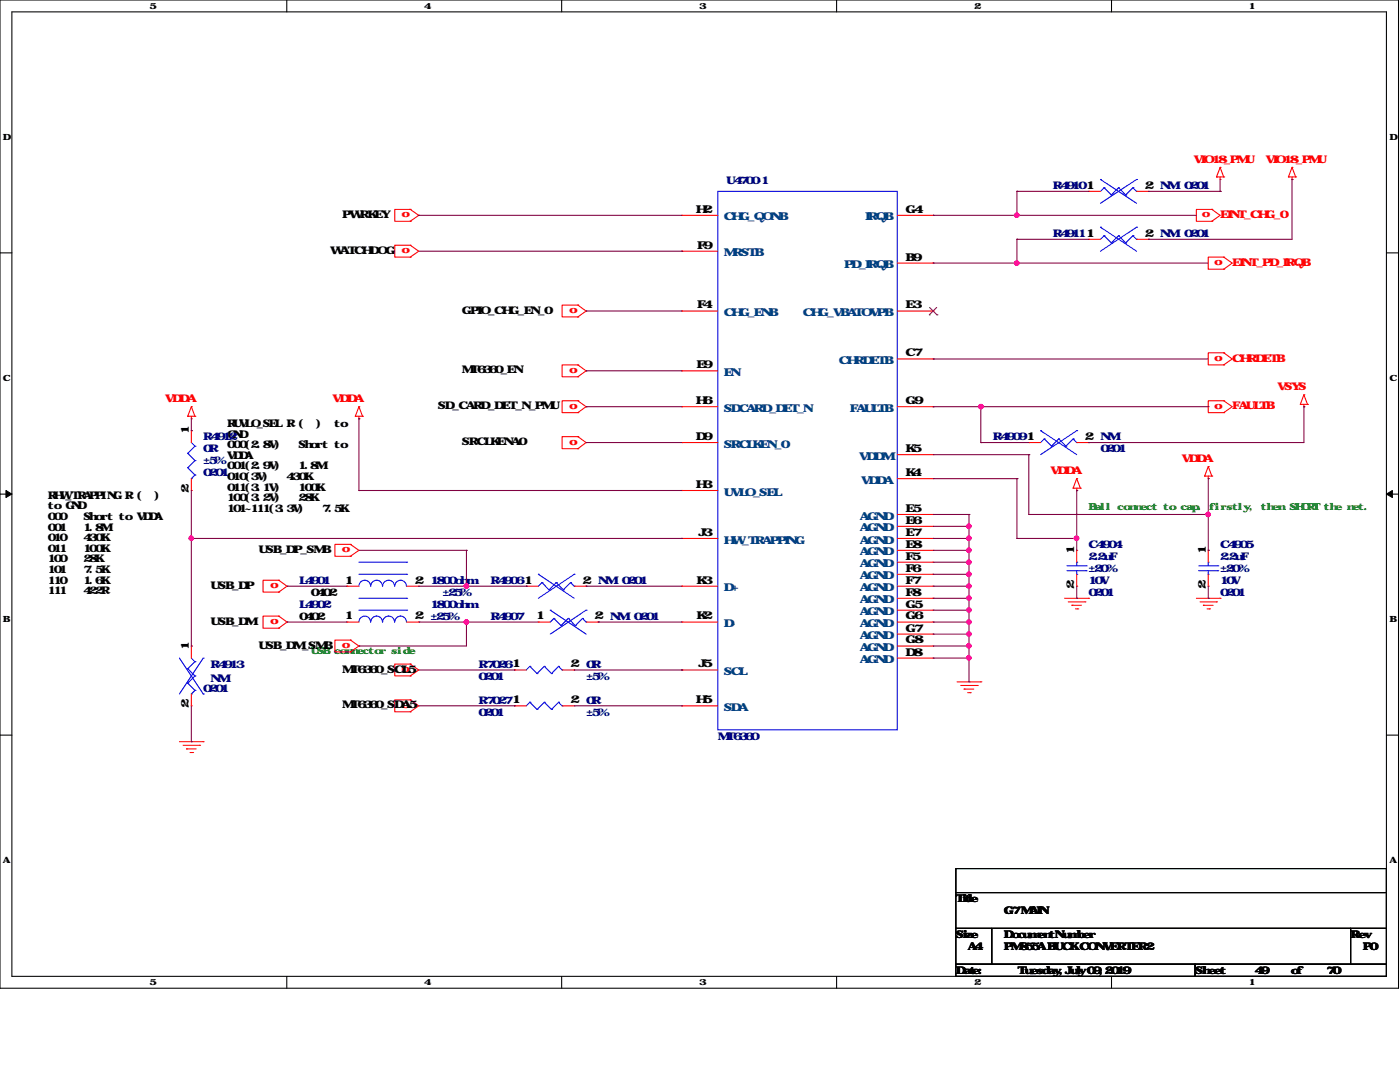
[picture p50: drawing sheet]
<svg xmlns="http://www.w3.org/2000/svg" width="279mm" height="216mm" viewBox="0 0 279 216" stroke-linecap="round" stroke-linejoin="round" font-family="sans-serif">
<defs><g id="words">
<g font-size="2.2">
<text x="228.5" y="37.7">2</text>
<text x="138.9" y="42.5">H2</text>
<text x="180.7" y="42.5">G4</text>
<text x="216.8" y="47.2">1</text>
<text x="228.5" y="47.2">2</text>
<text x="139.1" y="49.6">F9</text>
<text x="180.7" y="52">B9</text>
<text x="139.1" y="61.6">F4</text>
<text x="180.7" y="61.6">E3</text>
<text x="180.7" y="71.1">C7</text>
<text x="139" y="73.5">E9</text>
<text x="138.9" y="80.6">H6</text>
<text x="180.7" y="80.6">G9</text>
<text x="37.7" y="86.7" transform="rotate(-90 37.7 86.7)">1</text>
<text x="138.9" y="87.8">D9</text>
<text x="216.5" y="87.8">2</text>
<text x="180.7" y="90.2">K5</text>
<text x="180.7" y="95">K4</text>
<text x="37.7" y="98.4" transform="rotate(-90 37.7 98.4)">2</text>
<text x="138.9" y="97.4">H3</text>
<text x="139.3" y="106.9">J3</text>
<text x="180.7" y="102.1">E5</text>
<text x="180.7" y="104.5">E6</text>
<text x="180.7" y="106.9">E7</text>
<text x="180.7" y="109.3">E8</text>
<text x="180.7" y="111.7">F5</text>
<text x="214.4" y="110.5" transform="rotate(-90 214.4 110.5)">1</text>
<text x="240.6" y="110.5" transform="rotate(-90 240.6 110.5)">1</text>
<text x="68.8" y="116.5">1</text>
<text x="82.8" y="116.5">2</text>
<text x="116.2" y="116.5">2</text>
<text x="139" y="116.5">K3</text>
<text x="180.7" y="114.1">F6</text>
<text x="180.7" y="116.5">F7</text>
<text x="180.7" y="118.9">F8</text>
<text x="214.4" y="117.5" transform="rotate(-90 214.4 117.5)">2</text>
<text x="240.6" y="117.5" transform="rotate(-90 240.6 117.5)">2</text>
<text x="68.8" y="123.6">1</text>
<text x="82.8" y="123.6">2</text>
<text x="107" y="123.6">1</text>
<text x="118.6" y="123.6">2</text>
<text x="139" y="123.6">K2</text>
<text x="180.7" y="121.2">G5</text>
<text x="180.7" y="123.6">G6</text>
<text x="37.7" y="129.7" transform="rotate(-90 37.7 129.7)">1</text>
<text x="180.7" y="126">G7</text>
<text x="180.7" y="128.4">G8</text>
<text x="180.7" y="130.8">D8</text>
<text x="113.8" y="133.2">2</text>
<text x="139.3" y="133.2">J5</text>
<text x="37.7" y="141.3" transform="rotate(-90 37.7 141.3)">2</text>
<text x="113.8" y="140.3">2</text>
<text x="138.9" y="140.3">H5</text>
</g>
<g font-size="2.2" fill="#004080">
<text x="144.4" y="44">CHG_QONB</text>
<text x="172.6" y="44">IRQB</text>
<text x="144.4" y="51.1">MRSTB</text>
<text x="168.4" y="53.5">PD_IRQB</text>
<text x="144.4" y="63.1">CHG_ENB</text>
<text x="160.2" y="63.1">CHG_VBATOVPB</text>
<text x="144.4" y="75">EN</text>
<text x="167.4" y="72.6">CHRDETB</text>
<text x="144.4" y="82.2">SDCARD_DET_N</text>
<text x="169.6" y="82.2">FAULTB</text>
<text x="144.4" y="89.3">SRCLKEN_0</text>
<text x="171.5" y="91.7">VDDM</text>
<text x="144.4" y="98.9">UVLO_SEL</text>
<text x="171.9" y="96.5">VDDA</text>
<text x="171.6" y="103.7">AGND</text>
<text x="171.6" y="106">AGND</text>
<text x="144.4" y="108.5">HW_TRAPPING</text>
<text x="171.6" y="110.8">AGND</text>
<text x="171.6" y="113.2">AGND</text>
<text x="171.6" y="108.5">AGND</text>
<text x="144.4" y="118">D+</text>
<text x="171.6" y="115.6">AGND</text>
<text x="171.6" y="118">AGND</text>
<text x="144.4" y="125.1">D-</text>
<text x="171.6" y="120.4">AGND</text>
<text x="171.6" y="122.8">AGND</text>
<text x="171.6" y="125.1">AGND</text>
<text x="171.6" y="127.5">AGND</text>
<text x="171.6" y="129.9">AGND</text>
<text x="144.4" y="134.7">SCL</text>
<text x="171.6" y="132.3">AGND</text>
<text x="144.4" y="141.9">SDA</text>
</g>
<g font-size="2.1" fill="#f00">
<text x="238.2" y="32.5">VIO18_PMU</text>
<text x="252.6" y="32.5">VIO18_PMU</text>
<text x="81.9" y="42.4" transform="rotate(-180 81.9 42.4)">o</text>
<text x="241.6" y="42.4" transform="rotate(-180 241.6 42.4)">o</text>
<text x="243.5" y="43.5">EINT_CHG_0</text>
<text x="81.9" y="49.5" transform="rotate(-180 81.9 49.5)">o</text>
<text x="244" y="51.9" transform="rotate(-180 244 51.9)">o</text>
<text x="245.9" y="53">EINT_PD_IRQB</text>
<text x="115.3" y="61.5" transform="rotate(-180 115.3 61.5)">o</text>
<text x="244" y="71" transform="rotate(-180 244 71)">o</text>
<text x="115.3" y="73.4" transform="rotate(-180 115.3 73.4)">o</text>
<text x="245.9" y="72.1">CHRDETB</text>
<text x="255" y="77.9">VSYS</text>
<text x="32.9" y="80.3">VDDA</text>
<text x="66.4" y="80.3">VDDA</text>
<text x="115.3" y="80.6" transform="rotate(-180 115.3 80.6)">o</text>
<text x="244" y="80.6" transform="rotate(-180 244 80.6)">o</text>
<text x="245.9" y="81.7">FAULTB</text>
<text x="115.3" y="87.8" transform="rotate(-180 115.3 87.8)">o</text>
<text x="209.6" y="94.6">VDDA</text>
<text x="235.9" y="92.2">VDDA</text>
<text x="69.9" y="109.2" transform="rotate(-180 69.9 109.2)">o</text>
<text x="55.6" y="116.4" transform="rotate(-180 55.6 116.4)">o</text>
<text x="55.6" y="123.6" transform="rotate(-180 55.6 123.6)">o</text>
<text x="69.9" y="128.3" transform="rotate(-180 69.9 128.3)">o</text>
<text x="81.9" y="133.1" transform="rotate(-180 81.9 133.1)">o</text>
<text x="81.9" y="140.2" transform="rotate(-180 81.9 140.2)">o</text>
</g>
<g font-size="2.1" fill="#000080">
<text x="144.9" y="36.8">U4700-1</text>
<text x="210.1" y="37.8">R49101</text>
<text x="231.6" y="37.8">NM 0201</text>
<text x="210.1" y="47.3">R4911</text>
<text x="231.6" y="47.3">NM 0201</text>
<text x="40.6" y="87.9">R4912</text>
<text x="198.2" y="87.9">R49091</text>
<text x="219.6" y="87.9">NM</text>
<text x="40.6" y="90.3">0R</text>
<text x="40.6" y="92.7">±5%</text>
<text x="40.6" y="95">0201</text>
<text x="219.6" y="90.3">0201</text>
<text x="217.3" y="109.4">C4904</text>
<text x="217.3" y="111.8">2.2uF</text>
<text x="243.5" y="109.4">C4905</text>
<text x="243.5" y="111.8">2.2uF</text>
<text x="59.7" y="116.5">L4901</text>
<text x="85.9" y="116.5">1800ohm</text>
<text x="88.3" y="118.9">±25%</text>
<text x="97.9" y="116.5">R49061</text>
<text x="119.4" y="116.5">NM 0201</text>
<text x="217.3" y="118.9">0201</text>
<text x="217.3" y="116.5">10V</text>
<text x="217.3" y="114.1">±20%</text>
<text x="243.5" y="118.9">0201</text>
<text x="243.5" y="116.5">10V</text>
<text x="243.5" y="114.1">±20%</text>
<text x="59.7" y="121.3">L4902</text>
<text x="85.9" y="123.7">±25%</text>
<text x="85.9" y="121.3">1800ohm</text>
<text x="97.9" y="123.7">R4907</text>
<text x="121.8" y="123.7">NM 0201</text>
<text x="42" y="133.3">R4913</text>
<text x="42" y="136.1">NM</text>
<text x="95.5" y="133.3">R70261</text>
<text x="95.5" y="135.6">0201</text>
<text x="117" y="133.3">0R</text>
<text x="117" y="135.6">±5%</text>
<text x="40.6" y="138">0201</text>
<text x="95.5" y="140.4">R70271</text>
<text x="95.5" y="142.8">0201</text>
<text x="117" y="140.4">0R</text>
<text x="117" y="142.8">±5%</text>
<text x="143.3" y="147.6">MT6360</text>
</g>
<g font-size="2.1">
<text x="68.3" y="43.5">PWRKEY</text>
<text x="65.9" y="50.6">WATCHDOG</text>
<text x="92.2" y="62.6">GPIO_CHG_EN_0</text>
<text x="92.2" y="74.5">MT6360_EN</text>
<text x="87.4" y="81.7">SD_CARD_DET_N_PMU</text>
<text x="45.3" y="85.2">RUVLO_SEL R (</text>
<text x="45.3" y="87.3">GND</text>
<text x="45.3" y="89.4">000(2.8V)</text>
<text x="59.6" y="89.4">Short to</text>
<text x="63.1" y="85.2">)</text>
<text x="66.7" y="85.2">to</text>
<text x="92.2" y="88.9">SRCLKENA0</text>
<text x="45.3" y="91.6">VDDA</text>
<text x="45.3" y="93.7">001(2.9V)</text>
<text x="45.3" y="95.8">010(3V)</text>
<text x="57.2" y="95.8">430K</text>
<text x="59.6" y="93.7">1.8M</text>
<text x="9.5" y="99.5">RHW</text>
<text x="9.5" y="101.6">to GND</text>
<text x="13.1" y="99.5">_TRAPPING R (</text>
<text x="30.9" y="99.5">)</text>
<text x="45.3" y="97.9">011(3.1V)</text>
<text x="45.3" y="100">100(3.2V)</text>
<text x="59.6" y="97.9">100K</text>
<text x="59.6" y="100">28K</text>
<text x="9.5" y="103.8">000</text>
<text x="9.5" y="105.9">001</text>
<text x="9.5" y="108">010</text>
<text x="16.6" y="103.8">Short to VDDA</text>
<text x="16.6" y="105.9">1.8M</text>
<text x="16.6" y="108">430K</text>
<text x="45.3" y="102.1">101~111(3.3V)</text>
<text x="64.3" y="102.1">7.5K</text>
<text x="9.5" y="110.1">011</text>
<text x="9.5" y="112.2">100</text>
<text x="16.6" y="110.1">100K</text>
<text x="16.6" y="112.2">28K</text>
<text x="51.6" y="110.3">USB_DP_SMB</text>
<text x="9.5" y="114.3">101</text>
<text x="9.5" y="116.5">110</text>
<text x="9.5" y="118.6">111</text>
<text x="16.6" y="114.3">7.5K</text>
<text x="16.6" y="116.5">1.6K</text>
<text x="16.6" y="118.6">422R</text>
<text x="42" y="117.5">USB_DP</text>
<text x="62.1" y="118.9">0402</text>
<text x="42" y="124.7">USB_DM</text>
<text x="59.7" y="123.7">0402</text>
<text x="51.6" y="129.4">USB_DM_SMB</text>
<text x="68.3" y="134.2">MT6360_SCL5</text>
<text x="68.3" y="141.4">MT6360_SDA5</text>
<text x="190.8" y="180">Title</text>
<text x="200.3" y="182.4">G7 MAIN</text>
<text x="190.8" y="187.2">Size</text>
<text x="193.1" y="189.6">A4</text>
<text x="200.3" y="187.2">Document Number</text>
<text x="200.3" y="189.6">PM855A BUCK CONVERTER2</text>
<text x="269.5" y="187.2">Rev</text>
<text x="271.9" y="189.6">P0</text>
<text x="190.8" y="194.4">Date:</text>
<text x="203.2" y="194.4">Tuesday, July 09, 2019</text>
<text x="238.5" y="194.4">Sheet</text>
<text x="250.4" y="194.4">49</text>
<text x="257.6" y="194.4">of</text>
<text x="264.7" y="194.4">70</text>
</g>
<g font-size="1.9" fill="#008000">
<text x="217.3" y="101.9">Ball connect to cap. firstly, then SH</text>
<text x="259.6" y="101.9">ORT the net.</text>
<text x="62.1" y="130.5">USB connector side</text>
</g>
<g font-size="1.7">
<text x="29.8" y="1.8">5</text>
<text x="84.7" y="1.8">4</text>
<text x="139.5" y="1.8">3</text>
<text x="194.4" y="1.8">2</text>
<text x="249.3" y="1.8">1</text>
<text x=".6" y="27.9">D</text>
<text x="277.3" y="27.9">D</text>
<text x=".6" y="76">C</text>
<text x="277.3" y="76">C</text>
<text x=".6" y="124.2">B</text>
<text x="277.3" y="124.2">B</text>
<text x=".6" y="172.3">A</text>
<text x="277.3" y="172.3">A</text>
<text x="29.8" y="196.6">5</text>
<text x="84.7" y="196.6">4</text>
<text x="139.5" y="196.6">3</text>
<text x="194.4" y="196.6">2</text>
<text x="249.3" y="196.6">1</text>
</g>
</g></defs>
<path d="M0 0h279.1v197.2h-279.1zM2.4 2.4h274.3v192.4h-274.3z" fill="none" stroke="#000" stroke-width=".21"/>
<g fill="#fff">
<path d="M29.8 .3h.9v1.9h-.9z"/>
<path d="M29.8 195.1h.9v1.9h-.9z"/>
</g>
<path d="M57.2 0v2.4M57.2 194.8v2.4" fill="none" stroke="#000" stroke-width=".21"/>
<g fill="#fff">
<path d="M84.7 .3h.9v1.9h-.9z"/>
<path d="M84.7 195.1h.9v1.9h-.9z"/>
</g>
<path d="M112.1 0v2.4M112.1 194.8v2.4" fill="none" stroke="#000" stroke-width=".21"/>
<g fill="#fff">
<path d="M139.5 .3h1v1.9h-1z"/>
<path d="M139.5 195.1h1v1.9h-1z"/>
</g>
<path d="M167 0v2.4M167 194.8v2.4" fill="none" stroke="#000" stroke-width=".21"/>
<g fill="#fff">
<path d="M194.4 .3h.9v1.9h-.9z"/>
<path d="M194.4 195.1h.9v1.9h-.9z"/>
</g>
<path d="M221.8 0v2.4M221.8 194.8v2.4" fill="none" stroke="#000" stroke-width=".21"/>
<g fill="#fff">
<path d="M249.3 .3h.9v1.9h-.9z"/>
<path d="M249.3 195.1h.9v1.9h-.9z"/>
<path d="M.6 26.4h1.2v1.9h-1.2z"/>
<path d="M277.3 26.4h1.2v1.9h-1.2z"/>
<path d="M.6 74.5h1.2v1.9h-1.2z"/>
<path d="M277.3 74.5h1.2v1.9h-1.2z"/>
</g>
<path d="M0 50.5h2.4M276.7 50.5h2.4" fill="none" stroke="#000" stroke-width=".21"/>
<g fill="#fff">
<path d="M.6 122.6h1.1v1.9h-1.1z"/>
<path d="M277.3 122.6h1.1v1.9h-1.1z"/>
</g>
<path d="M0 98.6h2.4M276.7 98.6h2.4" fill="none" stroke="#000" stroke-width=".21"/>
<path d="M1.2 97.9l1.2 .7-1.2 .7zM276.7 98.6l1.2-.7v1.4z" fill="#000" stroke="#000" stroke-width=".2"/>
<g fill="#fff">
<path d="M.6 170.7h1.1v1.9h-1.1z"/>
<path d="M277.3 170.7h1.1v1.9h-1.1z"/>
</g>
<path d="M0 146.7h2.4M276.7 146.7h2.4M190.8 173.3h85.9v4.8h-85.9zM190.8 178.1h85.9v7.2h-85.9zM190.8 185.3h7.1v7.1h-7.1zM190.8 192.4h47.7v2.4h-47.7zM197.9 185.3h71.6v7.1h-71.6zM238.5 192.4h38.2v2.4h-38.2zM269.5 185.3h7.2v7.1h-7.2z" fill="none" stroke="#000" stroke-width=".21"/>
<g fill="none" stroke="#f00" stroke-width=".21">
<path d="M217.3 38.2h.1M217.3 38.2h2.3M226.8 38.2h2.4M229.2 38.2h.1M242.8 35.3h.1M242.8 35.3h1.4M243.5 35.8h.1M243.5 33.4h.1M243.5 35.3v.5M243.5 33.4l.7 1.9M243.5 33.4l-.7 1.9M244.2 35.3h.1"/>
<path d="M257.1 35.3h.1M257.1 35.3h1.5M257.9 35.8h.1M257.9 33.4h.1M257.9 35.3v.5M257.9 33.4l.7 1.9M257.9 33.4l-.8 1.9M258.6 35.3h.1M81.9 44.2h.1M81.9 41.8h.1M81.9 41.8h-3.1v2.4h3.1M81.9 51.3h.1"/>
<path d="M81.9 48.9h.1M81.9 48.9h-3.1v2.4h3.1M81.9 41.8l1.7 1.2-1.7 1.2M81.9 48.9l1.7 1.2-1.7 1.2M136.1 43h.1M136.1 50.1h.1M136.1 43h7.2M136.1 50.1h7.2M179.1 43h7.1M179.1 52.5h7.1M186.2 43h.1M186.2 52.5h.1"/>
<path d="M217.3 47.8h.1M217.3 47.8h2.3M226.8 47.8h2.4M229.2 47.8h.1M241.9 44.2h.1M241.9 41.8h.1M241.9 41.8h-3.1v2.4h3.1M241.9 41.8l1.6 1.2-1.6 1.2M244.2 53.7h.1M244.2 51.3h.1M244.2 51.3h-3.1v2.4h3.1M244.2 51.3l1.7 1.2-1.7 1.2"/>
<path d="M115.3 63.2h.1M115.3 60.9h.1M115.3 60.9h-3.1v2.3h3.1M115.3 75.2h.1M115.3 72.8h.1M115.3 72.8h-3.1v2.4h3.1M115.3 80h.1M115.3 80h-3.1v2.3h3.1M115.3 60.9l1.7 1.2-1.7 1.1M115.3 72.8l1.7 1.2-1.7 1.2M115.3 80l1.7 1.2-1.7 1.1M136.1 62.1h.1"/>
<path d="M136.1 74h.1M136.1 62.1h7.2M136.1 74h7.2M179.1 62.1h7.1M179.1 71.6h7.1M186.2 71.6h.1M186.2 62.1h.1M244.2 72.8h.1M244.2 70.4h.1M244.2 70.4h-3.1v2.4h3.1M244.2 80h.1M244.2 80h-3.1v2.3h3.1"/>
<path d="M244.2 70.4l1.7 1.2-1.7 1.2M244.2 80l1.7 1.2-1.7 1.1M260.2 78.8h.1M260.2 78.8l.7 1.9M260.2 78.8l-.7 1.9M37.5 83.1h.1M37.5 83.1h1.4M38.2 83.6h.1M38.2 81.2h.1M38.2 85.9h.1M38.2 97.9h.1M38.2 83.1v.5"/>
<path d="M38.2 85.9v2.4M38.2 95.5v2.4M38.2 81.2l.7 1.9M38.2 81.2l-.7 1.9M38.9 83.1h.1M70.9 83.1h.1M70.9 83.1h1.4M71.6 83.6h.1M71.6 81.2h.1M71.6 83.1v.5M71.6 81.2l.7 1.9M71.6 81.2l-.7 1.9"/>
<path d="M72.3 83.1h.1M115.3 82.3h.1M115.3 89.5h.1M115.3 87.1h.1M115.3 87.1h-3.1v2.4h3.1M115.3 87.1l1.7 1.2-1.7 1.2M136.1 97.9h.1M136.1 81.2h.1M136.1 88.3h.1M136.1 97.9h7.2M136.1 81.2h7.2M136.1 88.3h7.2"/>
<path d="M179.1 90.7h7.1M179.1 95.5h7.1M179.1 81.2h7.1M186.2 90.7h.1M186.2 95.5h.1M186.2 81.2h.1M205.3 88.3h.1M205.3 88.3h2.4M214.2 97.4h.1M214.2 97.4h1.4M214.9 97.9h.1M214.9 95.5h.1"/>
<path d="M214.9 97.4v.5M214.9 95.5l.7 1.9M214.9 95.5l-.7 1.9M214.9 88.3h2.4M215.6 97.4h.1M217.3 88.3h.1M240.4 95h.1M240.4 95h1.5M241.1 95.5h.1M241.1 93.1h.1M241.1 95v.5M241.1 93.1l.8 1.9"/>
<path d="M241.1 93.1l-.7 1.9M241.9 95h.1M244.2 82.3h.1M259.5 80.7h.1M259.5 80.7h1.4M260.2 81.2h.1M260.2 80.7v.5M260.9 80.7h.1M55.6 118.2h.1M55.6 115.8h.1M55.6 115.8h-3.1v2.4h3.1M55.6 115.8l1.7 1.2-1.7 1.2"/>
<path d="M69.2 117h.1M69.2 117h2.4M69.9 111h.1M69.9 108.6h.1M69.9 108.6h-3.1v2.4h3.1M69.9 108.6l1.7 1.2-1.7 1.2M81.2 117h2.4M83.6 117h.1M105 117h.1M105 117h2.4M114.6 117h2.4M117 117h.1"/>
<path d="M136.1 117h.1M136.1 107.4h.1M136.1 117h7.2M136.1 107.4h7.2M179.1 119.4h7.1M179.1 117h7.1M179.1 102.7h7.1M179.1 105h7.1M179.1 109.8h7.1M179.1 112.2h7.1M179.1 114.6h7.1M179.1 107.4h7.1"/>
<path d="M186.2 102.7h.1M186.2 105h.1M186.2 109.8h.1M186.2 112.2h.1M186.2 114.6h.1M186.2 117h.1M186.2 119.4h.1M186.2 107.4h.1M212.5 119.4h4.8M214.9 109.8h.1M214.9 117h.1M214.9 109.8v2.4"/>
<path d="M214.9 114.6v2.4M217.3 119.4h.1M238.8 119.4h4.7M241.1 109.8h.1M241.1 117h.1M241.1 109.8v2.4M241.1 114.6v2.4M243.5 119.4h.1M38.2 128.9h.1M38.2 128.9v2.4M38.2 138.5v2.3M55.6 125.3h.1"/>
<path d="M55.6 122.9h.1M55.6 122.9h-3.1v2.4h3.1M55.6 122.9l1.7 1.2-1.7 1.2M69.2 124.1h.1M69.2 124.1h2.4M69.9 130.1h.1M69.9 127.7h.1M69.9 127.7h-3.1v2.4h3.1M69.9 127.7l1.7 1.2-1.7 1.2M81.2 124.1h2.4M81.9 134.9h.1M81.9 132.5h.1"/>
<path d="M81.9 132.5h-3.1v2.4h3.1M81.9 139.7h.1M81.9 139.7h-3.1v2.3h3.1M81.9 132.5l1.7 1.2-1.7 1.2M81.9 139.7l1.7 1.1-1.7 1.2M83.6 124.1h.1M102.7 133.7h.1M102.7 133.7h2.3M107.4 124.1h.1M107.4 124.1h2.4M112.2 133.7h2.4M114.6 133.7h.1"/>
<path d="M117 124.1h2.4M119.4 124.1h.1M136.1 124.1h.1M136.1 133.7h.1M136.1 124.1h7.2M136.1 133.7h7.2M179.1 124.1h7.1M179.1 121.8h7.1M179.1 126.5h7.1M179.1 128.9h7.1M179.1 131.3h7.1M186.2 121.8h.1"/>
<path d="M186.2 124.1h.1M186.2 126.5h.1M186.2 128.9h.1M186.2 131.3h.1M191 136.1h4.7M191.7 136.8h3.3M192.4 137.5h.1M192.4 137.5h2M193.1 138.2h.5M193.6 138.2h.1M195 136.8h.1M195.7 136.1h.1"/>
<path d="M213.2 120.1h3.3M213.9 120.8h.1M213.9 120.8h1.9M214.6 121.5h.5M215.1 121.5h.1M216.5 120.1h.1M239.5 120.1h3.3M240.2 120.8h.1M240.2 120.8h1.9M240.9 121.5h.5M241.4 121.5h.1M242.8 120.1h.1"/>
<path d="M35.8 148h4.8M36.5 148.7h3.3M37.2 149.4h.1M37.2 149.4h2M37.9 150.2h.5M38.2 140.8h.1M38.4 150.2h.1M39.8 148.7h.1M40.6 148h.1M81.9 142h.1M102.7 140.8h.1M102.7 140.8h2.3"/>
<path d="M112.2 140.8h2.4M114.6 140.8h.1M136.1 140.8h.1M136.1 140.8h7.2"/>
</g>
<g fill="none" stroke="#00f" stroke-width=".21">
<path d="M143.3 38.2h35.8v107.4h-35.8zM219.6 35.8h.1M219.6 35.8l7.2 4.8M220.3 37.5h.1M220.3 37.5l-.7 .7M220.3 37.5l1.5 1.4M221.8 38.9h.1M223.2 37.5h.1M223.2 37.5l-1.4 1.4M223.2 37.5l1.5 1.4M224.7 38.9h.1M226.1 37.5h.1"/>
<path d="M226.1 37.5l-1.4 1.4M226.1 37.5l.7 .7M226.8 38.2h.1M226.8 35.8h.1M226.8 35.8l-7.2 4.8M219.6 45.3h.1M219.6 45.3l7.2 4.8M220.3 47h.1M220.3 47l-.7 .8M220.3 47l1.5 1.5M221.8 48.5h.1M223.2 47h.1"/>
<path d="M223.2 47l-1.4 1.5M223.2 47l1.5 1.5M224.7 48.5h.1M226.1 47h.1M226.1 47l-1.4 1.5M226.1 47l.7 .8M226.8 47.8h.1M226.8 45.3h.1M226.8 45.3l-7.2 4.8M37.5 90.5h.1M37.5 93.3h.1M37.5 90.5l1.4 1.4"/>
<path d="M37.5 93.3l1.4 1.5M38.2 95.5h.1M38.2 88.3l.7 .7M38.9 89h.1M38.9 91.9h.1M38.9 94.8h.1M38.9 89l-1.4 1.5M38.9 91.9l-1.4 1.4M38.9 94.8l-.7 .7M207.7 85.9h.1M207.7 85.9l7.2 4.8M208.4 87.6h.1"/>
<path d="M208.4 87.6l-.7 .7M208.4 87.6l1.4 1.4M209.8 89h.1M211.3 87.6h.1M211.3 87.6l-1.5 1.4M211.3 87.6l1.4 1.4M212.7 89h.1M214.2 87.6h.1M214.2 87.6l-1.5 1.4M214.2 87.6l.7 .7M214.9 88.3h.1M214.9 85.9h.1"/>
<path d="M214.9 85.9l-7.2 4.8M71.6 114.6h9.6M71.6 112.2h9.6M71.6 119.4h9.6M74 117a1.16 1.16 0 0 0-1.2-1.2 1.16 1.16 0 0 0-1.2 1.2M76.3 117a1.16 1.16 0 0 0-1.1-1.2 1.16 1.16 0 0 0-1.2 1.2M78.7 117a1.19 1.19 0 0 0-1.1-1.2 1.19 1.19 0 0 0-1.2 1.2M81.1 117a1.16 1.16 0 0 0-1.2-1.2 1.16 1.16 0 0 0-1.1 1.2M81.2 114.6h.1M81.2 112.2h.1M81.2 119.4h.1M107.4 114.6h.1"/>
<path d="M107.4 114.6l7.2 4.8M108.2 116.2h.1M108.2 116.2l-.8 .8M108.2 116.2l1.4 1.5M109.6 117.7h.1M111 116.2h.1M111 116.2l-1.4 1.5M111 116.2l1.4 1.5M112.4 117.7h.1M113.9 116.2h.1M113.9 116.2l-1.5 1.5M113.9 116.2l.7 .8"/>
<path d="M114.6 117h.1M114.6 114.6h.1M114.6 114.6l-7.2 4.8M212.9 112.9h3.9M212.9 113.9h3.9M214.9 112.2h.1M214.9 114.6h.1M214.9 112.2v.7M214.9 113.9v.7M216.8 112.9h.1M216.8 113.9h.1M239.2 112.9h3.8"/>
<path d="M239.2 113.9h3.8M241.1 112.2h.1M241.1 114.6h.1M241.1 112.2v.7M241.1 113.9v.7M243 112.9h.1M243 113.9h.1M35.8 131.3l4.8 7.2M37.5 133.4h.1M37.5 136.3h.1M37.5 133.4l1.4 1.5M37.5 136.3l1.4 1.5"/>
<path d="M38.2 138.5h.1M38.2 131.3l.7 .7M38.9 132h.1M38.9 134.9h.1M38.9 137.8h.1M38.9 132l-1.4 1.4M38.9 134.9l-1.4 1.4M38.9 137.8l-.7 .7M40.6 131.3h.1M40.6 138.5h.1M40.6 131.3l-4.8 7.2M71.6 124.1a1.16 1.16 0 0 1 1.2-1.2 1.16 1.16 0 0 1 1.2 1.2"/>
<path d="M71.6 121.8h9.6M74 124.1a1.16 1.16 0 0 1 1.2-1.2 1.16 1.16 0 0 1 1.1 1.2M76.4 124.1a1.19 1.19 0 0 1 1.2-1.2 1.19 1.19 0 0 1 1.1 1.2M78.8 124.1a1.16 1.16 0 0 1 1.1-1.2 1.16 1.16 0 0 1 1.2 1.2M81.2 121.8h.1M105.7 133h.1M105.7 133l-.7 .7M105.7 133l1.5 1.4M107.2 134.4h.1M108.6 133h.1M108.6 133l-1.4 1.4M108.6 133l1.5 1.4"/>
<path d="M109.8 121.8h.1M109.8 121.8l7.2 4.7M110.1 134.4h.1M110.5 123.4h.1M110.5 123.4l-.7 .7M110.5 123.4l1.5 1.4M111.5 133h.1M111.5 133l-1.4 1.4M111.5 133l.7 .7M112 124.8h.1M112.2 133.7h.1M113.4 123.4h.1"/>
<path d="M113.4 123.4l-1.4 1.4M113.4 123.4l1.4 1.4M114.8 124.8h.1M116.2 123.4h.1M116.2 123.4l-1.4 1.4M116.2 123.4l.8 .7M117 124.1h.1M117 121.8h.1M117 121.8l-7.2 4.7M105.7 140.1h.1M105.7 140.1l-.7 .7M105.7 140.1l1.5 1.5"/>
<path d="M107.2 141.6h.1M108.6 140.1h.1M108.6 140.1l-1.4 1.5M108.6 140.1l1.5 1.5M110.1 141.6h.1M111.5 140.1h.1M111.5 140.1l-1.4 1.5M111.5 140.1l.7 .7M112.2 140.8h.1"/>
</g>
<path d="M185.5 62.8h.1M185.5 61.3l1.5 1.5M186.9 61.3l-1.4 1.5M187 62.8h.1" fill="none" stroke="#804000" stroke-width=".2"/>
<g fill="none" stroke="#800040" stroke-width=".21">
<path d="M202.9 38.2h.1M202.9 38.2h14.4M202.9 38.2v4.8M229.2 38.2h14.3M243.5 38.2h.1M243.5 35.8v2.4M257.9 35.8h.1M257.9 35.8v12h-28.7M83.6 43h.1M83.6 43h52.5M83.6 50.1h52.5M136.1 50.1h.1"/>
<path d="M186.2 43h.1M186.2 52.5h.1M186.2 43h52.6M186.2 52.5h54.9M202.9 43h.1M202.9 47.8h.1M202.9 52.5h.1M202.9 47.8v4.7M202.9 47.8h14.4M229.2 47.8h.1M117 62.1h.1M117 74h.1"/>
<path d="M117 62.1h19.1M117 74h19.1M186.2 71.6h.1M186.2 71.6h54.9M38.2 85.9h.1M38.2 83.6v2.3M38.2 97.9v31M71.6 83.6h.1M71.6 97.9h.1M71.6 83.6v14.3M71.6 97.9h64.5M117 81.2h.1"/>
<path d="M117 88.3h.1M117 81.2h19.1M117 88.3h19.1M186.2 81.2h.1M186.2 81.2h54.9M186.2 90.7h19.1M186.2 95.5h16.7M195.7 81.2h.1M195.7 88.3h.1M195.7 88.3h9.6M195.7 81.2v7.1M202.9 95.5h.1"/>
<path d="M202.9 95.5v11.9M205.3 90.7h.1M205.3 90.7v12M214.9 97.9h.1M214.9 97.9v11.9M217.3 88.3h.1M241.1 81.2h.1M241.1 95.5h.1M241.1 95.5v14.3M260.2 81.2h.1M260.2 81.2v7.1h-42.9M38.2 107.4h.1"/>
<path d="M38.2 107.4h97.9M57.3 117h.1M57.3 117h11.9M71.6 109.8h21.5M83.6 117h21.4M93.1 117h.1M93.1 109.8h.1M93.1 109.8v7.2M105 117h.1M117 117h.1M117 117h19.1M136.1 107.4h.1"/>
<path d="M186.2 107.4h7.2M186.2 117h7.2M186.2 102.7h7.2M186.2 105h7.2M186.2 109.8h7.2M186.2 112.2h7.2M186.2 114.6h7.2M186.2 119.4h7.2M193.4 102.7h.1M193.4 105h.1M193.4 107.4h.1M193.4 109.8h.1"/>
<path d="M193.4 112.2h.1M193.4 114.6h.1M193.4 117h.1M193.4 119.4h.1M193.4 102.7v33.4M202.9 107.4h.1M202.9 107.4h12M205.3 102.7h.1M205.3 102.7h35.8M214.9 107.4h.1M214.9 119.4h.1M214.9 117v2.4"/>
<path d="M241.1 109.8h.1M241.1 119.4h.1M241.1 117v2.4M38.2 128.9h.1M57.3 124.1h.1M57.3 124.1h11.9M71.6 128.9h.1M83.6 124.1h23.8M83.6 133.7h19.1M93.1 124.1h.1M93.1 124.1v4.8h-21.5M102.7 133.7h.1"/>
<path d="M114.6 133.7h21.5M119.4 124.1h.1M119.4 124.1h16.7M136.1 133.7h.1M186.2 124.1h7.2M186.2 121.8h7.2M186.2 126.5h7.2M186.2 128.9h7.2M186.2 131.3h7.2M193.4 121.8h.1M193.4 124.1h.1M193.4 126.5h.1"/>
<path d="M193.4 128.9h.1M193.4 131.3h.1M193.4 136.1h.1M38.2 148h.1M38.2 140.8v7.2M83.6 140.8h19.1M102.7 140.8h.1M114.6 140.8h21.5M136.1 140.8h.1"/>
</g>
<g fill="#f0f" stroke="#f0f" stroke-width=".21">
<circle cx="202.9" cy="42.9" r=".46"/>
<circle cx="202.9" cy="52.5" r=".46"/>
<circle cx="195.8" cy="81.1" r=".46"/>
<circle cx="241.1" cy="102.6" r=".44"/>
<circle cx="214.9" cy="107.4" r=".46"/>
<circle cx="193.4" cy="105" r=".44"/>
<circle cx="193.4" cy="107.4" r=".44"/>
<circle cx="193.4" cy="109.8" r=".44"/>
<circle cx="193.4" cy="112.2" r=".44"/>
<circle cx="193.4" cy="114.6" r=".44"/>
<circle cx="193.4" cy="116.9" r=".44"/>
<circle cx="193.4" cy="119.3" r=".44"/>
<circle cx="193.4" cy="121.7" r=".44"/>
<circle cx="193.4" cy="124.1" r=".44"/>
<circle cx="193.4" cy="126.5" r=".44"/>
<circle cx="193.4" cy="128.9" r=".44"/>
<circle cx="193.4" cy="131.3" r=".44"/>
<circle cx="93.1" cy="116.9" r=".44"/>
<circle cx="93.1" cy="124.1" r=".44"/>
<circle cx="38.2" cy="107.4" r=".44"/>
</g>
<use href="#words"/>
</svg>
